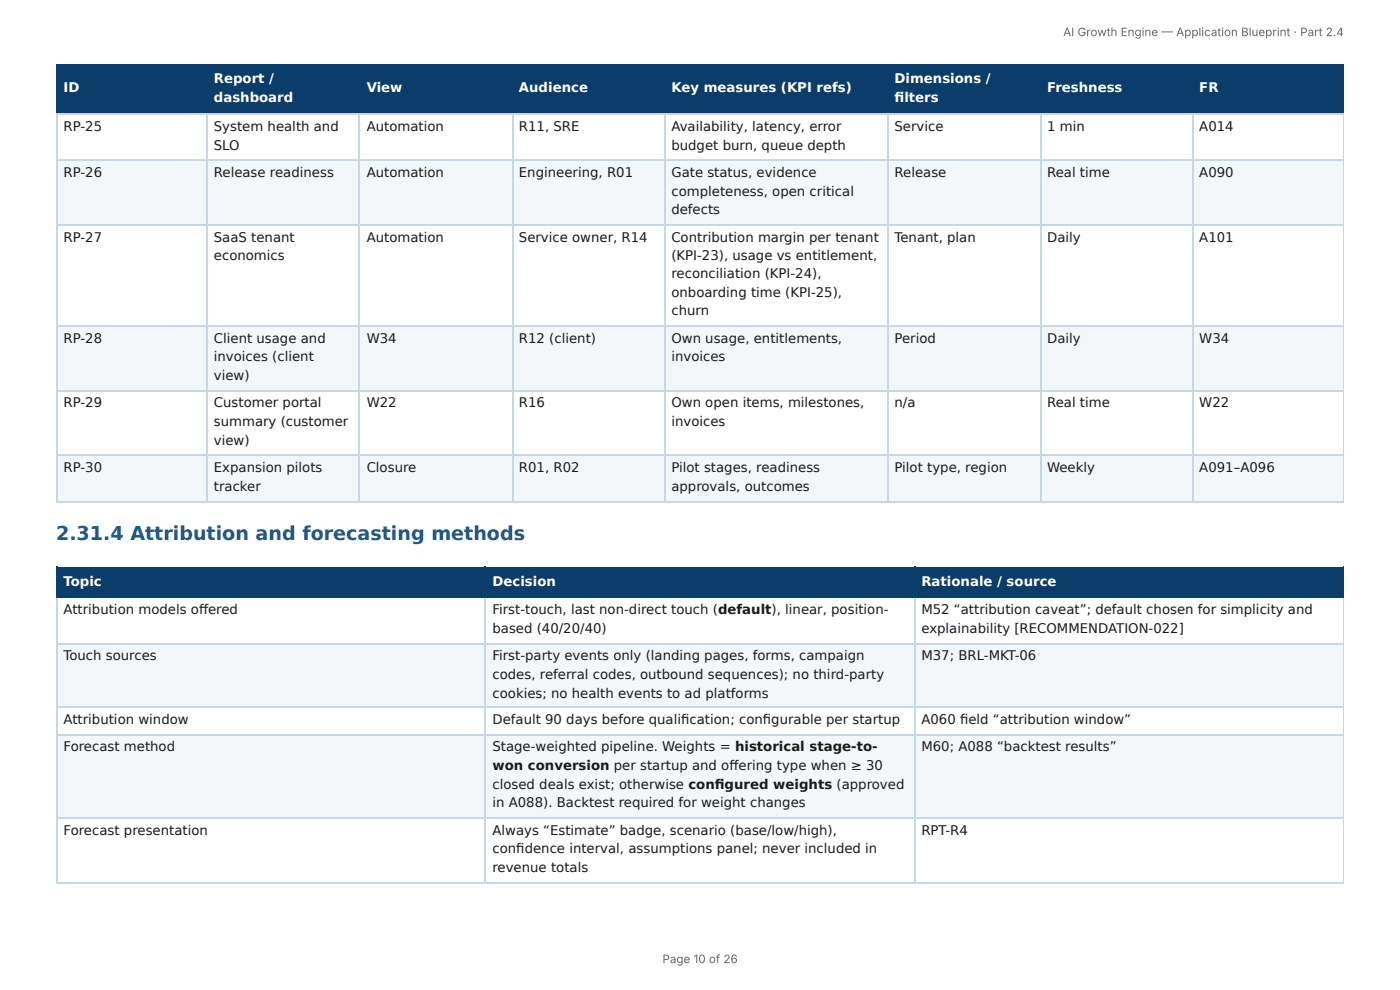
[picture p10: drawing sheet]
<svg xmlns="http://www.w3.org/2000/svg" width="297mm" height="210mm" viewBox="0 0 297 210" stroke-linecap="round" stroke-linejoin="round" font-family="sans-serif">
<defs><g id="words">
<text font-size="4.1" fill="#1f5a8c" x="11.9" y="114.6">2.31.4 Attribution and forecasting methods</text>
<g font-size="2.8" fill="#fff">
<text x="45.4" y="17.7">Report /</text>
<text x="190" y="17.7">Dimensions /</text>
<text x="13.5" y="19.6">ID</text>
<text x="45.4" y="21.7">dashboard</text>
<text x="77.9" y="19.6">View</text>
<text x="110.2" y="19.6">Audience</text>
<text x="142.6" y="19.6">Key measures (KPI refs)</text>
<text x="190" y="21.7">fi lters</text>
<text x="222.4" y="19.6">Freshness</text>
<text x="254.7" y="19.6">FR</text>
<text x="13.5" y="124.4">Topic</text>
<text x="104.6" y="124.4">Decision</text>
<text x="195.7" y="124.4">Rationale / source</text>
</g>
<g font-size="2.8" fill="#1a1a1a">
<text x="13.5" y="27.8">RP-25</text>
<text x="45.4" y="27.8">System health and</text>
<text x="77.9" y="27.8">Automation</text>
<text x="110.2" y="27.8">R11, SRE</text>
<text x="142.6" y="27.8">Availability, latency, error</text>
<text x="190" y="27.8">Service</text>
<text x="222.4" y="27.8">1 min</text>
<text x="254.7" y="27.8">A014</text>
<text x="45.4" y="31.8">SLO</text>
<text x="142.6" y="31.8">budget burn, queue depth</text>
<text x="13.5" y="37.6">RP-26</text>
<text x="45.4" y="37.6">Release readiness</text>
<text x="77.9" y="37.6">Automation</text>
<text x="110.2" y="37.6">Engineering, R01</text>
<text x="142.6" y="37.6">Gate status, evidence</text>
<text x="142.6" y="41.5">completeness, open critical</text>
<text x="190" y="37.6">Release</text>
<text x="222.4" y="37.6">Real time</text>
<text x="254.7" y="37.6">A090</text>
<text x="142.6" y="45.5">defects</text>
<text x="13.5" y="51.3">RP-27</text>
<text x="45.4" y="51.3">SaaS tenant</text>
<text x="77.9" y="51.3">Automation</text>
<text x="110.2" y="51.3">Service owner, R14</text>
<text x="142.6" y="51.3">Contribution margin per tenant</text>
<text x="190" y="51.3">Tenant, plan</text>
<text x="222.4" y="51.3">Daily</text>
<text x="254.7" y="51.3">A101</text>
<text x="45.4" y="55.3">economics</text>
<text x="142.6" y="55.3">(KPI-23), usage vs entitlement,</text>
<text x="142.6" y="59">reconciliation (KPI-24),</text>
<text x="142.6" y="63">onboarding time (KPI-25),</text>
<text x="142.6" y="66.9">churn</text>
<text x="13.5" y="72.8">RP-28</text>
<text x="45.4" y="72.8">Client usage and</text>
<text x="45.4" y="76.7">invoices (client</text>
<text x="77.9" y="72.8">W34</text>
<text x="110.2" y="72.8">R12 (client)</text>
<text x="142.6" y="72.8">Own usage, entitlements,</text>
<text x="142.6" y="76.7">invoices</text>
<text x="190" y="72.8">Period</text>
<text x="222.4" y="72.8">Daily</text>
<text x="254.7" y="72.8">W34</text>
<text x="45.4" y="80.7">view)</text>
<text x="13.5" y="86.5">RP-29</text>
<text x="45.4" y="86.5">Customer portal</text>
<text x="77.9" y="86.5">W22</text>
<text x="110.2" y="86.5">R16</text>
<text x="142.6" y="86.5">Own open items, milestones,</text>
<text x="190" y="86.5">n/a</text>
<text x="222.4" y="86.5">Real time</text>
<text x="254.7" y="86.5">W22</text>
<text x="45.4" y="90.5">summary (customer</text>
<text x="45.4" y="94.5">view)</text>
<text x="142.6" y="90.5">invoices</text>
<text x="13.5" y="100.3">RP-30</text>
<text x="45.4" y="100.3">Expansion pilots</text>
<text x="77.9" y="100.3">Closure</text>
<text x="110.2" y="100.3">R01, R02</text>
<text x="142.6" y="100.3">Pilot stages, readiness</text>
<text x="190" y="100.3">Pilot type, region</text>
<text x="222.4" y="100.3">Weekly</text>
<text x="254.7" y="100.3">A091–A096</text>
<text x="45.4" y="104.2">tracker</text>
<text x="142.6" y="104.2">approvals, outcomes</text>
<text x="13.5" y="130.4">Attribution models off ered</text>
<text x="104.6" y="130.4">First-touch, last non-direct touch (default), linear, position-</text>
<text x="195.7" y="130.4">M52 “attribution caveat”; default chosen for simplicity and</text>
<text x="104.6" y="134.4">based (40/20/40)</text>
<text x="195.7" y="134.4">explainability [RECOMMENDATION-022]</text>
<text x="13.5" y="140.2">Touch sources</text>
<text x="104.6" y="140.2">First-party events only (landing pages, forms, campaign</text>
<text x="195.7" y="140.2">M37; BRL-MKT-06</text>
<text x="104.6" y="144.2">codes, referral codes, outbound sequences); no third-party</text>
<text x="104.6" y="148.2">cookies; no health events to ad platforms</text>
<text x="13.5" y="153.7">Attribution window</text>
<text x="104.6" y="153.7">Default 90 days before qualifi cation; confi gurable per startup</text>
<text x="195.7" y="153.7">A060 fi eld “attribution window”</text>
<text x="13.5" y="159.5">Forecast method</text>
<text x="104.6" y="159.5">Stage-weighted pipeline. Weights = historical stage-to-</text>
<text x="195.7" y="159.5">M60; A088 “backtest results”</text>
<text x="104.6" y="163.5">won conversion per startup and off ering type when ≥ 30</text>
<text x="104.6" y="167.5">closed deals exist; otherwise confi gured weights (approved</text>
<text x="104.6" y="171.5">in A088). Backtest required for weight changes</text>
<text x="13.5" y="177.3">Forecast presentation</text>
<text x="104.6" y="177.3">Always “Estimate” badge, scenario (base/low/high),</text>
<text x="195.7" y="177.3">RPT-R4</text>
<text x="104.6" y="181.2">confi dence interval, assumptions panel; never included in</text>
<text x="104.6" y="185.2">revenue totals</text>
</g>
<g font-size="2.5" fill="#666">
<text x="225.8" y="7.7">AI Growth Engine — Application Blueprint · Part 2.4</text>
<text x="140.7" y="204.5">Page 10 of 26</text>
</g>
</g></defs>
<g fill="#0b3d6b">
<path d="M12.2 14h31.7v10.1h-31.7z"/>
<path d="M43.9 14h32.6v10.1h-32.6z"/>
<path d="M76.5 14h32.2v10.1h-32.2z"/>
<path d="M108.7 14h32.3v10.1h-32.3z"/>
<path d="M141 14h47.6v10.1h-47.6z"/>
<path d="M188.6 14h32.3v10.1h-32.3z"/>
<path d="M220.9 14h32.3v10.1h-32.3z"/>
<path d="M253.2 14h32.2v10.1h-32.2z"/>
</g>
<g fill="#f4f7fa">
<path d="M12.2 33.9h31.7v13.7h-31.7z"/>
<path d="M43.9 33.9h32.6v13.7h-32.6z"/>
<path d="M76.5 33.9h32.2v13.7h-32.2z"/>
<path d="M108.7 33.9h32.3v13.7h-32.3z"/>
<path d="M141 33.9h47.6v13.7h-47.6z"/>
<path d="M188.6 33.9h32.3v13.7h-32.3z"/>
<path d="M220.9 33.9h32.3v13.7h-32.3z"/>
<path d="M253.2 33.9h32.2v13.7h-32.2z"/>
<path d="M12.2 69.3h31.7v13.8h-31.7z"/>
<path d="M43.9 69.3h32.6v13.8h-32.6z"/>
<path d="M76.5 69.3h32.2v13.8h-32.2z"/>
<path d="M108.7 69.3h32.3v13.8h-32.3z"/>
<path d="M141 69.3h47.6v13.8h-47.6z"/>
<path d="M188.6 69.3h32.3v13.8h-32.3z"/>
<path d="M220.9 69.3h32.3v13.8h-32.3z"/>
<path d="M253.2 69.3h32.2v13.8h-32.2z"/>
<path d="M12.2 96.6h31.7v9.8h-31.7z"/>
<path d="M43.9 96.6h32.6v9.8h-32.6z"/>
<path d="M76.5 96.6h32.2v9.8h-32.2z"/>
<path d="M108.7 96.6h32.3v9.8h-32.3z"/>
<path d="M141 96.6h47.6v9.8h-47.6z"/>
<path d="M188.6 96.6h32.3v9.8h-32.3z"/>
<path d="M220.9 96.6h32.3v9.8h-32.3z"/>
<path d="M253.2 96.6h32.2v9.8h-32.2z"/>
</g>
<path d="M11.9 13.9h273.5M12 13.8v10.5M44.1 13.8v10.5M76.3 13.8v10.5M108.9 13.8v10.5M141.2 13.8v10.5M188.5 13.8v10.5M221.1 13.8v10.5M253.3 13.8v10.5M11.9 24.2h273.5" fill="none" stroke="#0b3d6b" stroke-width=".26"/>
<path d="M285.3 13.8v10.5" fill="none" stroke="#0b3d6b" stroke-width=".21"/>
<g fill="none" stroke="#c9d6e3" stroke-width=".26">
<path d="M11.9 24.2h273.5M11.9 34h273.5M12 24.3v82.3M44.1 24.3v82.3M76.3 24.3v82.3M108.9 24.3v82.3M141.2 24.3v82.3M188.5 24.3v82.3M221.1 24.3v82.3M253.3 24.3v82.3M11.9 47.8h273.5M11.9 69.2h273.5"/>
<path d="M11.9 82.9h273.5M11.9 96.7h273.5M11.9 106.5h273.5"/>
</g>
<path d="M285.3 24.3v82.3" fill="none" stroke="#c9d6e3" stroke-width=".21"/>
<g fill="#0b3d6b">
<path d="M12.2 120.4h91v6.3h-91z"/>
<path d="M103.2 120.4h91v6.3h-91z"/>
<path d="M194.2 120.4h91.2v6.3h-91.2z"/>
</g>
<g fill="#f4f7fa">
<path d="M12.2 136.5h91v13.8h-91z"/>
<path d="M103.2 136.5h91v13.8h-91z"/>
<path d="M194.2 136.5h91.2v13.8h-91.2z"/>
<path d="M12.2 156.1h91v17.7h-91z"/>
<path d="M103.2 156.1h91v17.7h-91z"/>
<path d="M194.2 156.1h91.2v17.7h-91.2z"/>
</g>
<path d="M11.9 120.5h273.5M11.9 126.9h273.5M12 120.4v6.6M103.1 120.4v6.6M194.3 120.4v6.6" fill="none" stroke="#0b3d6b" stroke-width=".26"/>
<path d="M285.3 120.4v6.6" fill="none" stroke="#0b3d6b" stroke-width=".21"/>
<path d="M11.9 136.7h273.5M12 127v60.6M103.1 127v60.6M194.3 127v60.6M11.9 150.2h273.5M11.9 156h273.5M11.9 173.7h273.5M11.9 187.5h273.5" fill="none" stroke="#c9d6e3" stroke-width=".26"/>
<path d="M285.3 127v60.6" fill="none" stroke="#c9d6e3" stroke-width=".21"/>
<use href="#words"/>
</svg>
